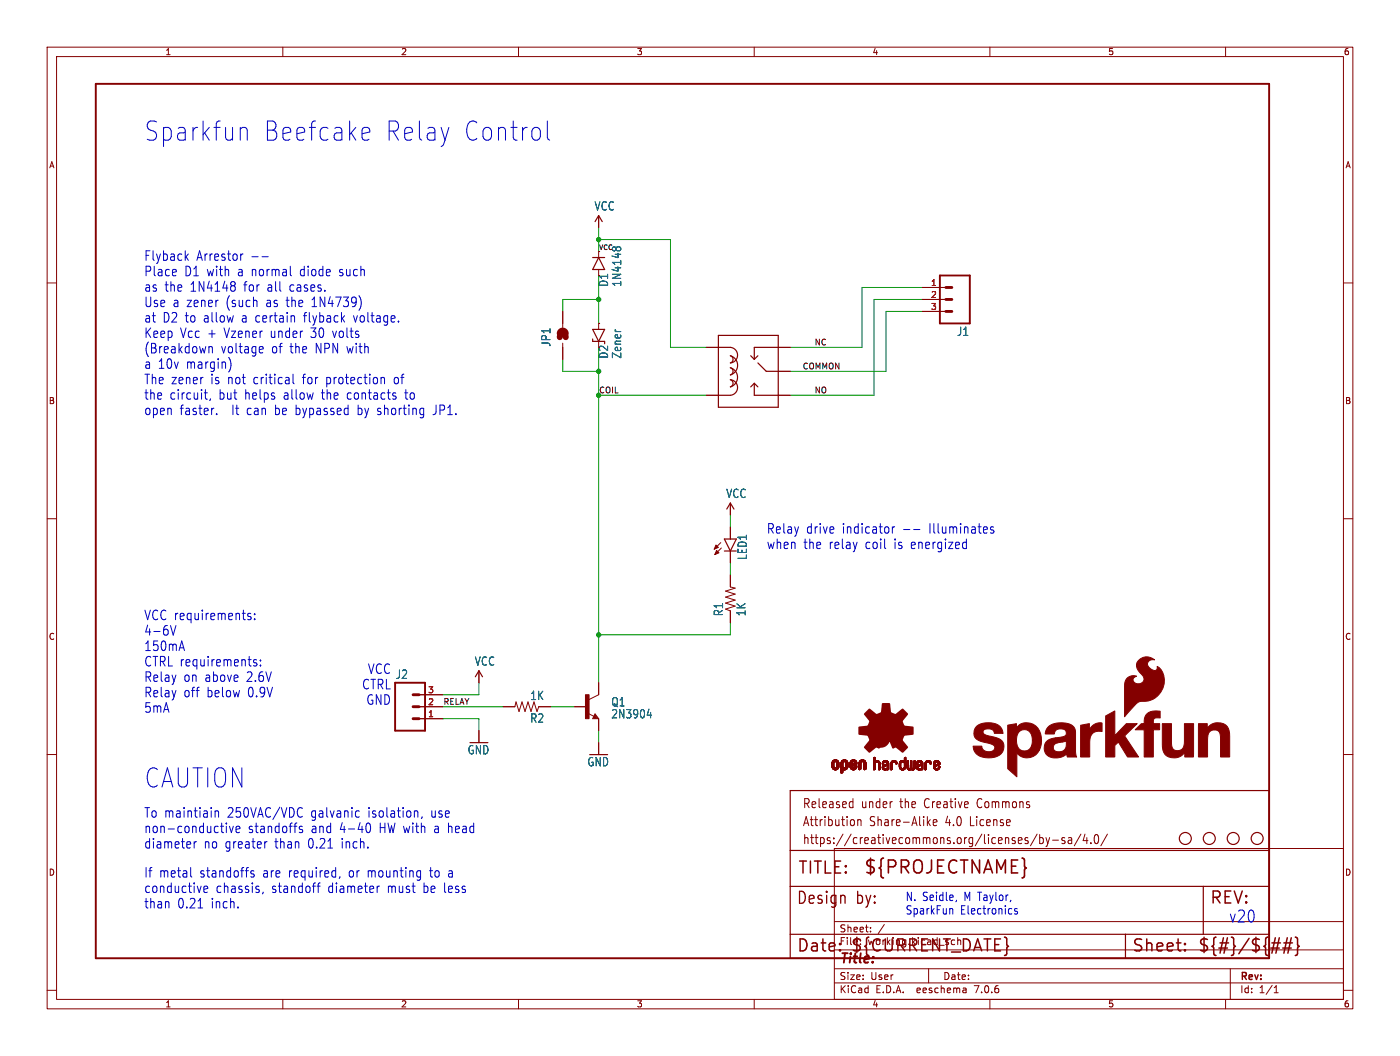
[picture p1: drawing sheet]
<svg xmlns="http://www.w3.org/2000/svg" width="297mm" height="224mm" viewBox="0 0 297 224" stroke-linecap="round" stroke-linejoin="round" font-family="sans-serif">
<defs><g id="words">
<g font-size="5.7" fill="#0000c2">
<text x="30.5" y="30.2">Sparkfun</text>
<text x="55.6" y="30.2">Beefcake</text>
<text x="81.2" y="30.2">Relay</text>
<text x="97.6" y="30.2">Control</text>
<text x="30.5" y="167.4">CAUTION~{}</text>
</g>
<text font-size="3.8" fill="#840000" x="183.1" y="185.7">${PROJECTNAME}</text>
<g font-size="3.5" fill="#840000">
<text x="169.2" y="185.7">TITLE:</text>
<text x="168.9" y="192.1">Design</text>
<text x="181.6" y="192.1">by:</text>
<text x="256.5" y="192.1">REV:</text>
<text x="168.9" y="202.2">Date:</text>
<text x="180.3" y="202.2">${CURRENT_DATE}</text>
<text x="240" y="202.2">Sheet:</text>
<text x="254" y="202.2">${#}/${##}</text>
</g>
<text font-size="3.5" fill="#0000c2" x="260.6" y="195.8">v20</text>
<g font-size="2.8" fill="#0000c2">
<text x="30.5" y="55.6">Flyback</text>
<text x="30.5" y="58.9">Place</text>
<text x="39.1" y="58.9">D1 with</text>
<text x="41.6" y="55.6">Arrestor</text>
<text x="50.5" y="58.9">a normal</text>
<text x="63.9" y="58.9">diode</text>
<text x="72.3" y="58.9">such</text>
<text x="30.5" y="62.1">as the</text>
<text x="30.5" y="65.4">Use a zener</text>
<text x="40.3" y="62.1">1N4148</text>
<text x="48" y="65.4">(such</text>
<text x="51.8" y="62.1">for</text>
<text x="56.6" y="65.4">as the</text>
<text x="56.8" y="62.1">all</text>
<text x="61.6" y="62.1">cases.</text>
<text x="66.4" y="65.4">1N4739)</text>
<text x="30.5" y="68.7">at D2 to allow</text>
<text x="30.5" y="71.9">Keep</text>
<text x="38.2" y="71.9">Vcc +</text>
<text x="47.6" y="71.9">Vzener</text>
<text x="51.4" y="68.7">a certain</text>
<text x="57.5" y="71.9">under</text>
<text x="64.8" y="68.7">flyback</text>
<text x="66.2" y="71.9">30</text>
<text x="70.9" y="71.9">volts</text>
<text x="75.4" y="68.7">voltage.</text>
<text x="30.5" y="75.2">(Breakdown</text>
<text x="46.8" y="75.2">voltage</text>
<text x="57.6" y="75.2">of the</text>
<text x="67" y="75.2">NPN with</text>
<text x="30.5" y="78.5">a 10v</text>
<text x="30.5" y="81.8">The zener</text>
<text x="39.5" y="78.5">margin)</text>
<text x="44.7" y="81.8">is not</text>
<text x="53.9" y="81.8">critical</text>
<text x="64.4" y="81.8">for</text>
<text x="69.5" y="81.8">protection</text>
<text x="84" y="81.8">of</text>
<text x="30.5" y="85">the</text>
<text x="30.5" y="88.3">open</text>
<text x="35.9" y="85">circuit,</text>
<text x="38.1" y="88.3">faster.</text>
<text x="46.4" y="85">but</text>
<text x="49.2" y="88.3">It can</text>
<text x="52" y="85">helps</text>
<text x="58.5" y="88.3">be bypassed</text>
<text x="60.3" y="85">allow</text>
<text x="68.5" y="85">the</text>
<text x="73.9" y="85">contacts</text>
<text x="76.3" y="88.3">by shorting</text>
<text x="86.4" y="85">to</text>
<text x="92.5" y="88.3">JP1.</text>
<text x="162.6" y="113.3">Relay</text>
<text x="171" y="113.3">drive</text>
<text x="178.7" y="113.3">indicator</text>
<text x="197.2" y="113.3">Illuminates</text>
<text x="162.6" y="116.6">when</text>
<text x="170.4" y="116.6">the</text>
<text x="175.9" y="116.6">relay</text>
<text x="183.6" y="116.6">coil</text>
<text x="189.8" y="116.6">is energized</text>
<text x="30.5" y="131.8">VCC requirements:</text>
<text x="30.5" y="135.1">4-6V</text>
<text x="30.5" y="138.3">150mA</text>
<text x="30.5" y="141.6">CTRL requirements:</text>
<text x="78" y="143.1">VCC</text>
<text x="30.5" y="144.9">Relay</text>
<text x="30.5" y="148.1">Relay</text>
<text x="38.9" y="144.9">on above</text>
<text x="38.9" y="148.1">off</text>
<text x="43.9" y="148.1">below</text>
<text x="52.4" y="144.9">2.6V</text>
<text x="52.6" y="148.1">0.9V</text>
<text x="76.8" y="146.3">CTRL</text>
<text x="77.7" y="149.6">GND</text>
<text x="30.5" y="151.4">5mA</text>
<text x="30.5" y="173.5">To maintiain</text>
<text x="48.2" y="173.5">250VAC/VDC</text>
<text x="66" y="173.5">galvanic</text>
<text x="78.2" y="173.5">isolation,</text>
<text x="91.7" y="173.5">use</text>
<text x="30.5" y="176.8">non-conductive</text>
<text x="52.6" y="176.8">standoffs</text>
<text x="66" y="176.8">and</text>
<text x="72.1" y="176.8">4-40</text>
<text x="80.6" y="176.8">HW with</text>
<text x="92.4" y="176.8">a head</text>
<text x="30.5" y="180.1">diameter</text>
<text x="43.2" y="180.1">no greater</text>
<text x="58.4" y="180.1">than</text>
<text x="65.5" y="180.1">0.21</text>
<text x="72.7" y="180.1">inch.</text>
<text x="30.5" y="186.2">If metal</text>
<text x="30.5" y="189.5">conductive</text>
<text x="42.4" y="186.2">standoffs</text>
<text x="45.7" y="189.5">chassis,</text>
<text x="55.8" y="186.2">are</text>
<text x="57.6" y="189.5">standoff</text>
<text x="61.4" y="186.2">required,</text>
<text x="69.6" y="189.5">diameter</text>
<text x="74.2" y="186.2">or mounting</text>
<text x="82.3" y="189.5">must</text>
<text x="90" y="189.5">be less</text>
<text x="91.6" y="186.2">to a</text>
<text x="30.5" y="192.8">than</text>
<text x="37.6" y="192.8">0.21</text>
<text x="44.8" y="192.8">inch.</text>
</g>
<text font-size="2.8" fill="#840000" x="178" y="204.8">Title:</text>
<g font-size="2.7" fill="#840000">
<text x="170.2" y="171.7">Released</text>
<text x="182.7" y="171.7">under</text>
<text x="191.1" y="171.7">the</text>
<text x="196.5" y="171.7">Creative</text>
<text x="208" y="171.7">Commons</text>
<text x="170.2" y="175.5">Attribution</text>
<text x="170.2" y="179.3">https://creativecommons.org/licenses/by-sa/4.0/</text>
<text x="184.5" y="175.5">Share-Alike</text>
<text x="200.8" y="175.5">4.0</text>
<text x="206.2" y="175.5">License</text>
</g>
<g font-size="2.5" fill="#006464">
<text x="126" y="44.8">VCC</text>
<text x="132" y="60.9" transform="rotate(-90 132 60.9)">1N4148</text>
<text x="202.9" y="71.4">J1</text>
<text x="117" y="73.6" transform="rotate(-90 117 73.6)">JP1</text>
<text x="132" y="76.1" transform="rotate(-90 132 76.1)">Zener</text>
<text x="154" y="105.8">VCC</text>
<text x="158.6" y="118.8" transform="rotate(-90 158.6 118.8)">LED1</text>
<text x="153.6" y="130.8" transform="rotate(-90 153.6 130.8)">R1</text>
<text x="158.4" y="130.8" transform="rotate(-90 158.4 130.8)">1K</text>
<text x="100.6" y="141.4">VCC</text>
<text x="83.9" y="144.2">J2</text>
<text x="112.4" y="148.6">1K</text>
<text x="112.4" y="153.4">R2</text>
<text x="129.6" y="150">Q1</text>
<text x="129.6" y="152.5">2N3904</text>
<text x="99.1" y="160.2">GND</text>
<text x="124.5" y="162.7">GND</text>
</g>
<g font-size="2.5" fill="#840000">
<text x="129.2" y="60.9" transform="rotate(-90 129.2 60.9)">D1</text>
<text x="129.2" y="76.1" transform="rotate(-90 129.2 76.1)">D2</text>
</g>
<g font-size="2.5" fill="#0000c2">
<text x="192" y="191.2">N. Seidle,</text>
<text x="204.6" y="191.2">M Taylor,</text>
<text x="192" y="194.1">SparkFun</text>
<text x="203.7" y="194.1">Electronics</text>
</g>
<g font-size="2.1" fill="#840000">
<text x="178" y="197.9">Sheet:</text>
<text x="178" y="200.6">File:</text>
<text x="184.1" y="200.6">working.kicad_sch</text>
<text x="178" y="208">Size:</text>
<text x="184.7" y="208">User</text>
<text x="200" y="208">Date:</text>
<text x="263" y="208.2">Rev:</text>
<text x="178" y="210.8">KiCad</text>
<text x="185.7" y="210.8">E.D.A.</text>
<text x="194.6" y="210.8">eeschema</text>
<text x="207" y="210.8">7.0.6</text>
<text x="263" y="210.8">Id:</text>
<text x="267.1" y="210.8">1/1</text>
</g>
<g font-size="1.8" fill="#840000">
<text x="35" y="11.9">1</text>
<text x="85" y="11.9">2</text>
<text x="135" y="11.9">3</text>
<text x="185" y="11.9">4</text>
<text x="235" y="11.9">5</text>
<text x="285" y="11.9">6</text>
<text x="10.3" y="35.9">A</text>
<text x="285.3" y="35.9">A</text>
<text x="10.3" y="85.9">B</text>
<text x="285.3" y="85.9">B</text>
<text x="10.3" y="135.9">C</text>
<text x="285.3" y="135.9">C</text>
<text x="10.3" y="185.9">D</text>
<text x="285.3" y="185.9">D</text>
<text x="35" y="213.8">1</text>
<text x="85" y="213.8">2</text>
<text x="135" y="213.8">3</text>
<text x="185" y="213.8">4</text>
<text x="235" y="213.8">5</text>
<text x="285" y="213.8">6</text>
</g>
<g font-size="1.8" fill="#a90000">
<text x="197.4" y="60.7">1</text>
<text x="197.4" y="63.2">2</text>
<text x="197.4" y="65.8">3</text>
<text x="90.7" y="149.6">2</text>
<text x="90.7" y="147.1">3</text>
<text x="90.7" y="152.1">1</text>
</g>
<g font-size="1.7" fill="#0f0f0f">
<text x="172.7" y="73.3">NC</text>
<text x="127" y="83.5">COIL</text>
<text x="170.2" y="78.4">COMMON</text>
<text x="172.7" y="83.5">NO</text>
<text x="94" y="149.5">RELAY</text>
</g>
<text font-size="1.4" fill="#840000" x="127" y="53.1">VCC</text>
</g></defs>
<g fill="none" stroke="#840000" stroke-width=".21">
<path d="M10 10h277v203.9h-277zM12 12h273v199.9h-273zM60 10v2M110 10v2M160 10v2M210 10v2M260 10v2M10 60h2M127 45.7v2.6M127 53.3v1.3M127 57.2v1.2M285 60h2"/>
<path d="M119.4 66v3.5M119.4 72.8v3.4M127 68.6h.1M127 68.6v1.3M127 72.4v1.3M149.9 73.7h2.5M165.1 73.7h2.5M165.1 78.7h2.5M195.6 61h5.1M195.6 63.5h5.1M195.6 66h5.1M149.9 83.8h2.5"/>
<path d="M165.1 83.8h2.5M10 110h2M152.9 115.1l-1.4 1.4M153 116.2l-1.4 1.4M154.9 106.7v2.5M154.9 111.8v2.5M154.9 116.8v2.6M285 110h2M154.9 121.9v2.6l1.1 .2-2.1 .6 2.1 .7-2.1 .6 2.1 .7-2.1 .6 2.1 .6-2.1 .7 1 .3v2.6M10 160h2M88.9 149.9h5.1M88.9 152.4h5.1"/>
<path d="M88.9 147.3h5.1M101.6 142.2v2.6M101.6 154.9v2.6M106.7 149.9h2.5l.3-1.1 .6 2.1 .6-2.1 .7 2.1 .6-2.1 .6 2.1 .7-2.1 .6 2.1 .4-1h2.5M121.9 149.9h2.6M124.8 151.3l1.2 .6M126.2 151.4l.8 1h-1.3zM127 144.8v2.5l-2 1M127 152.4v2.5M127 157.5v2.5M285 160h2M177 179.9h108v32h-108z"/>
<path d="M180.5 170l.4 .1M180.9 169.3v2M180.9 171.2l-.4 .1M181.2 174v.9M182 173.8v1.3M182 174l.2-.2 .4 .1 .1 1.2M196.9 174.4l.5 .7M197.4 173.8l-.7 .7M198 174.4l.8-.1-.1-.4-.5-.1-.2 .3 .1 .9h.6M220 176.9l-1.4 2.5M220.6 177v1.9M220.6 177.7l.4-.1 .3 .4-.1 .8h-.6"/>
<path d="M221.9 177.6l.4 1.3M222.3 178.9l-.4 .6M222.7 177.6l-.4 1.3M223.3 178.2h1.2M225.9 177.7l-.4-.1-.2 .3v.3l.6 .1v.5h-.6M226.7 177.7h.6l.1 1.2M227.4 178.1l-.6 .1a.4 .4 0 0 0-.2 .3 .4 .4 0 0 0 .2 .4l.6-.1M229.3 176.9l-1.4 2.5M230.2 176.9l-.4 1.4h1M230.6 177.6v1.3M231.4 178.7v.2M232.4 177.1l.3-.1a1.34 1.34 0 0 1 0 1.9h-.2a1.44 1.44 0 0 1-.1-1.8z"/>
<path d="M234.9 176.9l-1.4 2.5M177 195.4h108M184.7 197.5v.1M184.7 196.7v.1M187.6 196l-1.3 2M10 210h2M60 211.9v2M110 211.9v2M160 211.9v2M177 208.4h108M177 205.4h108M177 201.4h108"/>
<path d="M197 205.4v3M204.9 209.6l.1 .9M205 210.4l-.2 .1M205 209.9h-.2M210 211.9v2M260 211.9v2M261 205.4v6.5M270.3 210.5h.9M270.3 209.4l.4-.4v1.5M285 210h2"/>
</g>
<g fill="none" stroke="#840000" stroke-width=".25">
<path d="M125.7 54.6h2.6M126.2 47l.8-1.3 .8 1.3M127 54.6l1.3 2.6h-2.6zM125.7 69.9h2.6l-1.3 2.5zM125.7 71.9v.5h2.6v.5M152.4 73.7h2.5a1.66 1.66 0 0 1 1.6 1.6 1.66 1.66 0 0 1-1.6 1.7 .79 .79 0 0 0 .6-.8 .79 .79 0 0 0-.6-.8 2.11 2.11 0 0 1 1.6 2.1 2.11 2.11 0 0 1-1.6 2 .79 .79 0 0 0 .6-.8 .79 .79 0 0 0-.6-.7 2.12 2.12 0 0 1 1.6 2 2.12 2.12 0 0 1-1.6 2 .79 .79 0 0 0 .6-.7 .79 .79 0 0 0-.6-.8 1.66 1.66 0 0 1 1.6 1.7 1.66 1.66 0 0 1-1.6 1.6h-2.5M152.4 71.1h12.7v15.3h-12.7zM159.3 75.4l.7 .8M160.8 77l1.8 1.7h2.5M160.8 75.4l-.8 .8M165.1 73.7h-5.1v2.5M160 81.3v2.5h5.1"/>
<path d="M160 81.3l-.7 .7M160 81.3l.8 .7M153.7 116.8h2.5M153.7 114.3h2.5l-1.3 2.5zM154.2 108l.7-1.3 .8 1.3M100.8 143.5l.8-1.3 .8 1.3M126.2 151.9l.2 .2h-.4l.2-.5 .5 .7h-.7M167.6 167.6h101.6v35.6h-101.6zM167.6 198.1h101.6M167.6 180.3h101.6M167.6 188h101.6M238.8 198.1v5.1"/>
<path d="M255.3 188v10.1"/>
<circle cx="251.5" cy="177.8" r="1.27"/>
<circle cx="256.5" cy="177.8" r="1.27"/>
<circle cx="261.6" cy="177.8" r="1.27"/>
<circle cx="266.7" cy="177.8" r="1.27"/>
</g>
<path d="M20.3 17.8h248.9v185.4h-248.9zM199.4 58.4h6.3v10.2h-6.3zM83.8 144.8h6.4v10.1h-6.4z" fill="none" stroke="#840000" stroke-width=".41"/>
<path d="M200.7 61h1.2M200.7 63.5h1.2M200.7 66h1.2M87.6 152.4h1.3M87.6 149.9h1.3M87.6 147.3h1.3" fill="none" stroke="#840000" stroke-width=".61"/>
<g fill="#840000" stroke="#840000" stroke-width=".21">
<path d="M219 157l2 .1-.5 1.9-1.7-.8z"/>
<path d="M234.6 151.8l1.9-1v5.2l2.4-2.5h2.3l-2.6 2.5 2.9 4.5h-2.3l-1.9-3.1-.8 .7v2.4h-1.9z"/>
<path d="M223.9 156.5l1.3-.2 .2 1-1.1 .3z"/>
<path d="M229.3 153.8l1.8-.3v1.3a2.34 2.34 0 0 1 2.7-1.5v1.8a2.13 2.13 0 0 0-2.6 2.6v2.8h-2z"/>
<path d="M246.6 153.5h1.9v2a7.9 7.9 0 0 0 .3 3.3 1.43 1.43 0 0 0 1.6 .3 1.43 1.43 0 0 0 .8-1.5l.1-4.1h1.9v7h-1.2a.52 .52 0 0 1-.6-.1 .52 .52 0 0 1-.1-.6v-.3a2.68 2.68 0 0 1-4.5 0l-.2-1.1z"/>
<path d="M254.3 153.5h1.1a.52 .52 0 0 1 .7 0 .52 .52 0 0 1 0 .7v.2a2.68 2.68 0 0 1 4.5 .1l.3 1v5h-2v-2a7.9 7.9 0 0 0-.2-3.3 1.42 1.42 0 0 0-1.7-.3 1.42 1.42 0 0 0-.8 1.4v4.2h-2z"/>
<path d="M213.8 153.8l1.8-.3v.8a2.88 2.88 0 0 1 3-1 2.88 2.88 0 0 1 2.2 2.3l.2 1.5-2-.1a1.87 1.87 0 0 0-2.1-2.2 2.39 2.39 0 0 0-1.2 3 1.6 1.6 0 0 0 1.4 1.4 1.6 1.6 0 0 0 1.7-1l1.7 .8a2.81 2.81 0 0 1-4.8 .6v5.1l-1.9-1.7z"/>
<path d="M207.2 154a4.4 4.4 0 0 1 4.9 0l.6 .9 .1 .6h-1.8a1.39 1.39 0 0 0-2.4-.5 .88 .88 0 0 0 1 1 6.3 6.3 0 0 1 3 1.1 2.23 2.23 0 0 1-1.7 3.5 4 4 0 0 1-4.2-1.2l-.3-1.2h1.9a1.51 1.51 0 0 0 1.2 1.2 1.51 1.51 0 0 0 1.5-.7v-.4a4 4 0 0 0-2.6-1 1.9 1.9 0 0 1-1.7-1.2 1.9 1.9 0 0 1 .5-2.1z"/>
<path d="M243.3 151.4a4.3 4.3 0 0 1 2.8-.6l-.1 1.4a.95 .95 0 0 0-1.3 .9v.2a.62 .62 0 0 0 .8 .2h.5v1.3h-1.3v5.7h-2v-5.7h-1.9l.8-.9a.99 .99 0 0 1 1.1-.4v-.3a2.67 2.67 0 0 1 .6-1.8z"/>
<path d="M241.5 140.1a2.45 2.45 0 0 1 3.4-.2 1.05 1.05 0 0 0-1.4 .6 1.05 1.05 0 0 0 .7 1.4 .71 .71 0 0 0 .8 .3 .71 .71 0 0 0 .5-.8v-.1a4 4 0 0 1 .4 5.9 4.4 4.4 0 0 1-3.9 1.5 5.5 5.5 0 0 0-2.5 2.2l-.9 1.1v-6.4a1.94 1.94 0 0 1 2.5-2.2 .82 .82 0 0 0-.7 .9 .82 .82 0 0 0 .9 .7 1.1 1.1 0 0 0 1.3-.6 1.1 1.1 0 0 0-.4-1.4 2.08 2.08 0 0 1-.7-2.9z"/>
<path d="M222.4 154.1a4.8 4.8 0 0 1 5.3 0 5.3 5.3 0 0 1 .5 3v2.3l.2 1.1h-1.3a.56 .56 0 0 1-.6-.1 .56 .56 0 0 1-.2-.5 3.3 3.3 0 0 1-4.4 0 2.19 2.19 0 0 1-.1-2.4 2.19 2.19 0 0 1 2.1-1l.4 1.1a.96 .96 0 0 0-.8 1.1 .96 .96 0 0 0 1.2 .7 1.68 1.68 0 0 0 1.5-2v-.3l-.8 .2-.2-1a.91 .91 0 0 0 1-1 .91 .91 0 0 0-1.2-.7 1.09 1.09 0 0 0-1.3 1h-2l.3-.8z"/>
<path d="M124.2 147.3h.8v5.1h-.8z"/>
<path d="M151.9 115.6l.5 .5-.9 .4z"/>
<path d="M152 116.7l.5 .5-.9 .4z"/>
<path d="M176.5 162.6h.4z"/>
<path d="M176.5 162.5l.4 .1z"/>
<path d="M176.5 162.5h.4z"/>
<path d="M176.5 162.4l.4 .1z"/>
<path d="M176.5 162.4h.4z"/>
<path d="M176.5 162.3l.4 .1z"/>
<path d="M176.5 162.3h.4z"/>
<path d="M176.5 162.2l.4 .1z"/>
<path d="M176.5 162.2h.4z"/>
<path d="M176.5 162.1l.4 .1z"/>
<path d="M176.5 162.1h.4z"/>
<path d="M176.5 162l.4 .1z"/>
<path d="M176.5 162h.4z"/>
<path d="M176.5 161.9l.4 .1z"/>
<path d="M176.5 161.9h.4z"/>
<path d="M176.5 161.8l.4 .1z"/>
<path d="M176.5 161.8h.4z"/>
<path d="M176.5 161.7l.4 .1z"/>
<path d="M176.5 161.7h.4z"/>
<path d="M176.5 162.7h.5z"/>
<path d="M176.5 162.7h.4z"/>
<path d="M176.5 162.6l.4 .1z"/>
<path d="M176.5 161.6l.5 .1z"/>
<path d="M176.5 162.8h.5z"/>
<path d="M176.5 162.7l.5 .1z"/>
<path d="M176.5 161.6h.5z"/>
<path d="M176.5 162.8h.6z"/>
<path d="M176.5 161.6h.6z"/>
<path d="M176.6 162.8h.5z"/>
<path d="M176.6 161.5l.5 .1z"/>
<path d="M176.6 162.8l.5 .1z"/>
<path d="M176.6 161.5h.5z"/>
<path d="M176.6 161.5h.6z"/>
<path d="M176.6 162.9h1.3z"/>
<path d="M176.6 162.9h.6z"/>
<path d="M176.6 161.5h1.3z"/>
<path d="M176.6 161.4l1.3 .1z"/>
<path d="M176.6 162.9l1.2 .1z"/>
<path d="M176.6 162.9h1.2z"/>
<path d="M176.6 161.4h1.2z"/>
<path d="M176.6 163h1.2z"/>
<path d="M176.7 163h1.1z"/>
<path d="M176.7 161.4h1.1z"/>
<path d="M176.7 161.3l1.1 .1z"/>
<path d="M176.7 163l1 .1z"/>
<path d="M176.7 161.3h1.1z"/>
<path d="M176.7 161.3h1z"/>
<path d="M176.7 163.1h1z"/>
<path d="M176.8 163.1h.9z"/>
<path d="M176.8 161.3h.9z"/>
<path d="M176.8 161.2l.8 .1z"/>
<path d="M176.8 163.1h.8z"/>
<path d="M176.8 161.2h.8z"/>
<path d="M176.8 163.1l.8 .1z"/>
<path d="M176.9 163.2h.7z"/>
<path d="M176.9 161.2h.7z"/>
<path d="M176.9 163.2h.6z"/>
<path d="M176.9 161.2h.6z"/>
<path d="M177 163.2h.5z"/>
<path d="M177 161.2h.5z"/>
<path d="M177 163.2h.4z"/>
<path d="M177 161.1l.4 .1z"/>
<path d="M177.1 163.2h.3z"/>
<path d="M177.1 161.1h.3z"/>
<path d="M177.1 163.2l.3 .1z"/>
<path d="M177.1 163.3h.2z"/>
<path d="M177.1 161.1h.2z"/>
<path d="M177.3 161.5h.6z"/>
<path d="M177.3 162.9h.6z"/>
<path d="M177.3 162.8l.6 .1z"/>
<path d="M177.4 162.8h.5z"/>
<path d="M177.4 161.5l.5 .1z"/>
<path d="M177.4 161.6h.5z"/>
<path d="M177.5 162.8h.4z"/>
<path d="M177.5 161.6h.4z"/>
<path d="M177.5 162.7l.4 .1z"/>
<path d="M177.5 162.7h.4z"/>
<path d="M177.5 161.6l.4 .1z"/>
<path d="M177.5 161.7h.4z"/>
<path d="M177.6 162.6l.4 .1z"/>
<path d="M177.6 162.6h.4z"/>
<path d="M177.6 161.8h.4z"/>
<path d="M177.6 161.7l.4 .1z"/>
<path d="M177.6 161.7h.4z"/>
<path d="M177.6 162.5l.4 .1z"/>
<path d="M177.6 162.5h.4z"/>
<path d="M177.6 162.4l.4 .1z"/>
<path d="M177.6 162.4h.4z"/>
<path d="M177.6 162.3l.4 .1z"/>
<path d="M177.6 162.3h.4z"/>
<path d="M177.6 162.2l.4 .1z"/>
<path d="M177.6 162.2h.4z"/>
<path d="M177.6 162.1l.4 .1z"/>
<path d="M177.6 162.1h.4z"/>
<path d="M177.6 162l.4 .1z"/>
<path d="M177.6 162h.4z"/>
<path d="M177.6 161.9l.4 .1z"/>
<path d="M177.6 161.9h.4z"/>
<path d="M177.6 161.8l.4 .1z"/>
<path d="M178.4 163.9h.2z"/>
<path d="M178.4 163.9h.3z"/>
<path d="M178.4 163.8l.3 .1z"/>
<path d="M178.4 163.8h.4z"/>
<path d="M178.4 163.7l.4 .1z"/>
<path d="M178.4 163.7h.4z"/>
<path d="M178.4 163.6l.4 .1z"/>
<path d="M178.4 163.6h.4z"/>
<path d="M178.4 163.5l.4 .1z"/>
<path d="M178.4 163.5h.4z"/>
<path d="M178.4 163.4l.4 .1z"/>
<path d="M178.4 163.4h.4z"/>
<path d="M178.4 163.3l.4 .1z"/>
<path d="M178.4 163.3h.4z"/>
<path d="M178.4 163.2l.4 .1z"/>
<path d="M178.4 163.2h.4z"/>
<path d="M178.4 163.2h1.1z"/>
<path d="M178.4 163.1l1.1 .1z"/>
<path d="M178.4 163.1h1.1z"/>
<path d="M178.4 163.1h1.2z"/>
<path d="M178.4 163l1.2 .1z"/>
<path d="M178.4 163h1.3z"/>
<path d="M178.4 162.9l1.3 .1z"/>
<path d="M178.4 162.9h1.3z"/>
<path d="M178.4 162.9h1.4z"/>
<path d="M178.4 162.9h.7z"/>
<path d="M178.4 162.8l.6 .1z"/>
<path d="M178.4 162.8h.6z"/>
<path d="M178.4 162.8h.5z"/>
<path d="M178.4 162.7l.5 .1z"/>
<path d="M178.4 162.7h.5z"/>
<path d="M178.4 162.7h.4z"/>
<path d="M178.4 162.6l.4 .1z"/>
<path d="M178.4 162.6h.4z"/>
<path d="M178.4 162.5l.4 .1z"/>
<path d="M178.4 162.5h.4z"/>
<path d="M178.4 162.4l.4 .1z"/>
<path d="M178.4 162.4h.4z"/>
<path d="M178.4 162.3l.4 .1z"/>
<path d="M178.4 162.3h.4z"/>
<path d="M178.4 162.2l.4 .1z"/>
<path d="M178.4 162.2h.4z"/>
<path d="M178.4 162.1l.4 .1z"/>
<path d="M178.4 162.1h.4z"/>
<path d="M178.4 162l.4 .1z"/>
<path d="M178.4 162h.4z"/>
<path d="M178.4 161.9l.4 .1z"/>
<path d="M178.4 161.9h.4z"/>
<path d="M178.4 161.8l.4 .1z"/>
<path d="M178.4 161.8h.4z"/>
<path d="M178.4 161.7l.4 .1z"/>
<path d="M178.4 161.7h.4z"/>
<path d="M178.4 161.7h.5z"/>
<path d="M178.4 161.6l.5 .1z"/>
<path d="M178.5 161.6h.4z"/>
<path d="M178.5 161.6h.5z"/>
<path d="M178.5 161.5l.5 .1z"/>
<path d="M178.5 161.5h.5z"/>
<path d="M178.5 161.5h.6z"/>
<path d="M178.5 161.5h1.3z"/>
<path d="M178.5 161.4l1.2 .1z"/>
<path d="M178.5 161.4h1.2z"/>
<path d="M178.6 161.4h1.1z"/>
<path d="M178.6 161.3l1.1 .1z"/>
<path d="M178.6 161.3h1.1z"/>
<path d="M178.6 161.3h1z"/>
<path d="M178.7 161.3h.9z"/>
<path d="M178.7 161.2l.8 .1z"/>
<path d="M178.7 161.2h.8z"/>
<path d="M178.8 161.2h.7z"/>
<path d="M178.9 163.2h.5z"/>
<path d="M178.9 161.2h.5z"/>
<path d="M179 161.1l.3 .1z"/>
<path d="M179 163.2h.3z"/>
<path d="M179 161.1h.3z"/>
<path d="M179 163.2l.3 .1z"/>
<path d="M179 161.1h.2z"/>
<path d="M179.1 163.3h.1z"/>
<path d="M179.2 161.5h.6z"/>
<path d="M179.2 162.9h.6z"/>
<path d="M179.3 162.8l.5 .1z"/>
<path d="M179.3 161.5h.5z"/>
<path d="M179.3 162.8h.5z"/>
<path d="M179.3 161.5l.5 .1z"/>
<path d="M179.3 161.6h.5z"/>
<path d="M179.4 162.8h.4z"/>
<path d="M179.4 161.6h.4z"/>
<path d="M179.4 162.7l.4 .1z"/>
<path d="M179.4 162.7h.4z"/>
<path d="M179.4 161.6l.4 .1z"/>
<path d="M179.4 162.7h.5z"/>
<path d="M179.4 161.7h.5z"/>
<path d="M179.4 161.7h.4z"/>
<path d="M179.5 162.7h.4z"/>
<path d="M179.5 161.7h.4z"/>
<path d="M179.5 162.6l.4 .1z"/>
<path d="M179.5 162.6h.4z"/>
<path d="M179.5 161.7l.4 .1z"/>
<path d="M179.5 161.8h.4z"/>
<path d="M179.5 162.5l.4 .1z"/>
<path d="M179.5 162.5h.4z"/>
<path d="M179.5 162.4l.4 .1z"/>
<path d="M179.5 162.4h.4z"/>
<path d="M179.5 162.3l.4 .1z"/>
<path d="M179.5 162.3h.4z"/>
<path d="M179.5 162.2l.4 .1z"/>
<path d="M179.5 162.2h.4z"/>
<path d="M179.5 162.1l.4 .1z"/>
<path d="M179.5 162.1h.4z"/>
<path d="M179.5 162l.4 .1z"/>
<path d="M179.5 162h.4z"/>
<path d="M179.5 161.9l.4 .1z"/>
<path d="M179.5 161.9h.4z"/>
<path d="M179.5 161.8l.4 .1z"/>
<path d="M180.3 162.7h.5z"/>
<path d="M180.3 162.7h.4z"/>
<path d="M180.3 162.6l.4 .1z"/>
<path d="M180.3 162.6h.4z"/>
<path d="M180.3 162.5l.4 .1z"/>
<path d="M180.3 162.5h.5z"/>
<path d="M180.3 162.5h.6z"/>
<path d="M180.3 162.4l.6 .1z"/>
<path d="M180.3 162.4h.7z"/>
<path d="M180.3 162.4h.8z"/>
<path d="M180.3 162.3l.9 .1z"/>
<path d="M180.3 162.3h.9z"/>
<path d="M180.3 162.3h1z"/>
<path d="M180.3 162.2l1.1 .1z"/>
<path d="M180.3 162.2h1.1z"/>
<path d="M180.3 162.2h1.2z"/>
<path d="M180.3 162.2h1.3z"/>
<path d="M180.3 162.1l1.3 .1z"/>
<path d="M180.3 162.1h1.3z"/>
<path d="M180.3 162.1h1.4z"/>
<path d="M180.3 162.1h.4z"/>
<path d="M180.3 162l.4 .1z"/>
<path d="M180.3 162h.4z"/>
<path d="M180.3 161.9l.4 .1z"/>
<path d="M180.3 161.9h.4z"/>
<path d="M180.3 161.8l.4 .1z"/>
<path d="M180.3 161.8h.4z"/>
<path d="M180.3 161.7l.4 .1z"/>
<path d="M180.3 161.7h.4z"/>
<path d="M180.3 161.7h.5z"/>
<path d="M180.3 162.8h.5z"/>
<path d="M180.3 162.7l.5 .1z"/>
<path d="M180.3 161.6l.5 .1z"/>
<path d="M180.3 161.6h.5z"/>
<path d="M180.4 162.8h.5z"/>
<path d="M180.4 162.8h.4z"/>
<path d="M180.4 161.6h.4z"/>
<path d="M180.4 161.6h.5z"/>
<path d="M180.4 162.8l.5 .1z"/>
<path d="M180.4 161.5l.5 .1z"/>
<path d="M180.4 161.5h.5z"/>
<path d="M180.4 162.9h1.3z"/>
<path d="M180.4 162.9h.6z"/>
<path d="M180.4 161.5h.6z"/>
<path d="M180.4 161.5h1.3z"/>
<path d="M180.4 161.4l1.3 .1z"/>
<path d="M180.4 161.4h1.3z"/>
<path d="M180.5 162.9l1.1 .1z"/>
<path d="M180.5 161.4h1.2z"/>
<path d="M180.5 163h1.1z"/>
<path d="M180.5 161.4h1.1z"/>
<path d="M180.5 161.3l1.1 .1z"/>
<path d="M180.5 163l1.1 .1z"/>
<path d="M180.5 161.3h1.1z"/>
<path d="M180.6 163.1h.9z"/>
<path d="M180.6 161.3h1z"/>
<path d="M180.6 161.3h.9z"/>
<path d="M180.7 161.2l.8 .1z"/>
<path d="M180.7 163.1l.7 .1z"/>
<path d="M180.7 161.2h.8z"/>
<path d="M180.7 163.2h.7z"/>
<path d="M180.7 161.2h.7z"/>
<path d="M180.8 163.2h.6z"/>
<path d="M180.8 161.2h.5z"/>
<path d="M180.8 163.2h.5z"/>
<path d="M180.8 162.1h1z"/>
<path d="M180.8 162l1 .1z"/>
<path d="M180.9 163.2h.4z"/>
<path d="M180.9 162h.9z"/>
<path d="M180.9 161.1l.3 .1z"/>
<path d="M180.9 163.2h.3z"/>
<path d="M180.9 163.2l.3 .1z"/>
<path d="M180.9 161.1h.3z"/>
<path d="M180.9 163.3h.3z"/>
<path d="M181 162h.8z"/>
<path d="M181 161.1h.1z"/>
<path d="M181.1 161.9l.7 .1z"/>
<path d="M181.1 161.9h.7z"/>
<path d="M181.1 161.5h.6z"/>
<path d="M181.1 162.9h.6z"/>
<path d="M181.2 161.5h.5z"/>
<path d="M181.2 162.8l.5 .1z"/>
<path d="M181.2 161.9h.6z"/>
<path d="M181.2 162.8h.5z"/>
<path d="M181.2 161.5l.5 .1z"/>
<path d="M181.2 161.6h.5z"/>
<path d="M181.3 161.6h.5z"/>
<path d="M181.3 162.8h.4z"/>
<path d="M181.3 161.9h.5z"/>
<path d="M181.3 162.8h.5z"/>
<path d="M181.3 161.6l.5 .1z"/>
<path d="M181.3 162.7l.5 .1z"/>
<path d="M181.3 161.7h.5z"/>
<path d="M181.3 162.7h.5z"/>
<path d="M181.3 161.8l.5 .1z"/>
<path d="M181.3 161.8h.5z"/>
<path d="M181.4 162.7h.4z"/>
<path d="M181.4 161.8h.4z"/>
<path d="M181.4 161.7l.4 .1z"/>
<path d="M181.4 162.6l.4 .1z"/>
<path d="M181.4 162.6h.4z"/>
<path d="M181.4 162.5l.4 .1z"/>
<path d="M181.4 162.5h.4z"/>
<path d="M181.5 162.5h.3z"/>
<path d="M181.5 162.4l.3 .1z"/>
<path d="M181.5 162.4h.3z"/>
<path d="M181.6 162.4h.2z"/>
<path d="M182.2 163.2h.3z"/>
<path d="M182.2 163.1l.3 .1z"/>
<path d="M182.2 163.1h.4z"/>
<path d="M182.2 163l.4 .1z"/>
<path d="M182.2 163h.4z"/>
<path d="M182.2 162.9l.4 .1z"/>
<path d="M182.2 162.9h.4z"/>
<path d="M182.2 162.8l.4 .1z"/>
<path d="M182.2 162.8h.4z"/>
<path d="M182.2 162.7l.4 .1z"/>
<path d="M182.2 162.7h.4z"/>
<path d="M182.2 162.6l.4 .1z"/>
<path d="M182.2 162.6h.4z"/>
<path d="M182.2 162.5l.4 .1z"/>
<path d="M182.2 162.5h.4z"/>
<path d="M182.2 162.4l.4 .1z"/>
<path d="M182.2 162.4h.4z"/>
<path d="M182.2 162.3l.4 .1z"/>
<path d="M182.2 162.3h.4z"/>
<path d="M182.2 162.2l.4 .1z"/>
<path d="M182.2 162.2h.4z"/>
<path d="M182.2 162.1l.4 .1z"/>
<path d="M182.2 162.1h.4z"/>
<path d="M182.2 162l.4 .1z"/>
<path d="M182.2 162h.4z"/>
<path d="M182.2 161.9l.4 .1z"/>
<path d="M182.2 161.9h.4z"/>
<path d="M182.2 161.8l.4 .1z"/>
<path d="M182.2 161.8h.4z"/>
<path d="M182.2 161.7l.4 .1z"/>
<path d="M182.3 163.2h.2z"/>
<path d="M182.3 161.7h.3z"/>
<path d="M182.3 161.7h.4z"/>
<path d="M182.3 163.2h.1z"/>
<path d="M182.3 161.6l.4 .1z"/>
<path d="M182.3 161.6h.4z"/>
<path d="M182.3 161.6h.5z"/>
<path d="M182.3 161.5l.5 .1z"/>
<path d="M182.3 161.5h.6z"/>
<path d="M182.3 161.5h1.3z"/>
<path d="M182.4 161.5h1.2z"/>
<path d="M182.4 161.4l1.2 .1z"/>
<path d="M182.4 161.4h1.2z"/>
<path d="M182.4 161.4h1.1z"/>
<path d="M182.4 161.3l1.1 .1z"/>
<path d="M182.4 161.3h1.1z"/>
<path d="M182.5 161.3h1z"/>
<path d="M182.5 161.3h.9z"/>
<path d="M182.6 161.2l.8 .1z"/>
<path d="M182.6 161.2h.8z"/>
<path d="M182.6 161.2h.7z"/>
<path d="M182.7 161.2h.5z"/>
<path d="M182.8 161.1l.4 .1z"/>
<path d="M182.8 161.1h.3z"/>
<path d="M182.9 161.1h.2z"/>
<path d="M183 161.5h.6z"/>
<path d="M183.1 161.5h.5z"/>
<path d="M183.1 161.5l.5 .1z"/>
<path d="M183.1 161.6h.5z"/>
<path d="M183.2 161.6h.4z"/>
<path d="M183.2 161.6h.5z"/>
<path d="M183.2 161.6l.5 .1z"/>
<path d="M183.2 161.7h.5z"/>
<path d="M183.3 161.7h.4z"/>
<path d="M183.3 161.7l.4 .1z"/>
<path d="M183.3 163.2h.3z"/>
<path d="M183.3 163.1l.3 .1z"/>
<path d="M183.3 163.1h.3z"/>
<path d="M183.3 163.1h.4z"/>
<path d="M183.3 163l.4 .1z"/>
<path d="M183.3 163h.4z"/>
<path d="M183.3 162.9l.4 .1z"/>
<path d="M183.3 162.9h.4z"/>
<path d="M183.3 162.8l.4 .1z"/>
<path d="M183.3 162.8h.4z"/>
<path d="M183.3 162.7l.4 .1z"/>
<path d="M183.3 162.7h.4z"/>
<path d="M183.3 162.6l.4 .1z"/>
<path d="M183.3 162.6h.4z"/>
<path d="M183.3 162.5l.4 .1z"/>
<path d="M183.3 162.5h.4z"/>
<path d="M183.3 162.4l.4 .1z"/>
<path d="M183.3 162.4h.4z"/>
<path d="M183.3 162.3l.4 .1z"/>
<path d="M183.3 162.3h.4z"/>
<path d="M183.3 162.2l.4 .1z"/>
<path d="M183.3 162.2h.4z"/>
<path d="M183.3 162.1l.4 .1z"/>
<path d="M183.3 162.1h.4z"/>
<path d="M183.3 162l.4 .1z"/>
<path d="M183.3 162h.4z"/>
<path d="M183.3 161.9l.4 .1z"/>
<path d="M183.3 161.9h.4z"/>
<path d="M183.3 161.8l.4 .1z"/>
<path d="M183.3 161.8h.4z"/>
<path d="M183.3 163.2h.2z"/>
<path d="M185.4 163.2h.1z"/>
<path d="M185.4 160.8h.2z"/>
<path d="M185.4 163.2h.2z"/>
<path d="M185.4 163.1l.2 .1z"/>
<path d="M185.4 163.1h.2z"/>
<path d="M185.4 163l.2 .1z"/>
<path d="M185.4 163h.2z"/>
<path d="M185.4 162.9l.2 .1z"/>
<path d="M185.4 162.9h.2z"/>
<path d="M185.4 162.8l.2 .1z"/>
<path d="M185.4 162.8h.2z"/>
<path d="M185.4 162.7l.2 .1z"/>
<path d="M185.4 162.7h.2z"/>
<path d="M185.4 162.6l.2 .1z"/>
<path d="M185.4 162.6h.2z"/>
<path d="M185.4 162.5l.2 .1z"/>
<path d="M185.4 162.5h.2z"/>
<path d="M185.4 162.4l.2 .1z"/>
<path d="M185.4 162.4h.2z"/>
<path d="M185.4 162.3l.2 .1z"/>
<path d="M185.4 162.3h.2z"/>
<path d="M185.4 162.2l.2 .1z"/>
<path d="M185.4 162.2h.2z"/>
<path d="M185.4 162.1l.2 .1z"/>
<path d="M185.4 162.1h.2z"/>
<path d="M185.4 162l.2 .1z"/>
<path d="M185.4 162h.2z"/>
<path d="M185.4 161.9l.2 .1z"/>
<path d="M185.4 161.9h.2z"/>
<path d="M185.4 161.9h.3z"/>
<path d="M185.4 161.8l.3 .1z"/>
<path d="M185.4 161.8h.3z"/>
<path d="M185.4 161.7l.3 .1z"/>
<path d="M185.4 161.7h.3z"/>
<path d="M185.4 161.7h.4z"/>
<path d="M185.4 161.6l.4 .1z"/>
<path d="M185.4 161.6h.4z"/>
<path d="M185.4 161.6h.5z"/>
<path d="M185.4 161.6h.6z"/>
<path d="M185.4 161.5l.6 .1z"/>
<path d="M185.4 161.5h1.2z"/>
<path d="M185.4 161.5h1.1z"/>
<path d="M185.4 161.4l1.1 .1z"/>
<path d="M185.4 161.4h1.1z"/>
<path d="M185.4 161.4h1z"/>
<path d="M185.4 161.3l1 .1z"/>
<path d="M185.4 161.3h1z"/>
<path d="M185.4 161.3h.3z"/>
<path d="M185.4 161.3h.2z"/>
<path d="M185.4 161.2l.2 .1z"/>
<path d="M185.4 161.2h.2z"/>
<path d="M185.4 161.1l.2 .1z"/>
<path d="M185.4 161.1h.2z"/>
<path d="M185.4 161l.2 .1z"/>
<path d="M185.4 161h.2z"/>
<path d="M185.4 160.9l.2 .1z"/>
<path d="M185.4 160.9h.2z"/>
<path d="M185.4 160.8l.2 .1z"/>
<path d="M185.4 160.7l.2 .1z"/>
<path d="M185.4 160.7h.2z"/>
<path d="M185.4 160.6l.2 .1z"/>
<path d="M185.4 160.6h.2z"/>
<path d="M185.5 160.6h.1z"/>
<path d="M185.8 161.3h.5z"/>
<path d="M185.9 161.3h.3z"/>
<path d="M186.1 161.5l.5 .1z"/>
<path d="M186.1 161.6h.5z"/>
<path d="M186.2 161.6h.4z"/>
<path d="M186.3 161.6h.3z"/>
<path d="M186.3 161.6h.4z"/>
<path d="M186.3 161.6l.4 .1z"/>
<path d="M186.3 161.7h.4z"/>
<path d="M186.4 161.7h.3z"/>
<path d="M186.4 161.7l.3 .1z"/>
<path d="M186.4 161.8h.3z"/>
<path d="M186.4 161.9h.3z"/>
<path d="M186.4 161.8l.3 .1z"/>
<path d="M186.4 163.2h.2z"/>
<path d="M186.4 163.2h.3z"/>
<path d="M186.4 163.1l.3 .1z"/>
<path d="M186.4 163.1h.3z"/>
<path d="M186.4 163l.3 .1z"/>
<path d="M186.4 163h.3z"/>
<path d="M186.4 162.9l.3 .1z"/>
<path d="M186.4 162.9h.3z"/>
<path d="M186.4 162.8l.3 .1z"/>
<path d="M186.4 162.8h.3z"/>
<path d="M186.4 162.7l.3 .1z"/>
<path d="M186.4 162.7h.3z"/>
<path d="M186.4 162.6l.3 .1z"/>
<path d="M186.4 162.6h.3z"/>
<path d="M186.4 162.5l.3 .1z"/>
<path d="M186.4 162.5h.3z"/>
<path d="M186.4 162.4l.3 .1z"/>
<path d="M186.4 162.4h.3z"/>
<path d="M186.4 162.3l.3 .1z"/>
<path d="M186.4 162.3h.3z"/>
<path d="M186.4 162.2l.3 .1z"/>
<path d="M186.4 162.2h.3z"/>
<path d="M186.4 162.1l.3 .1z"/>
<path d="M186.4 162.1h.3z"/>
<path d="M186.4 162l.3 .1z"/>
<path d="M186.4 162h.3z"/>
<path d="M186.4 161.9l.3 .1z"/>
<path d="M187.2 162.8h.3z"/>
<path d="M187.2 162.8h.2z"/>
<path d="M187.2 162.7l.2 .1z"/>
<path d="M187.2 162.7h.2z"/>
<path d="M187.2 162.7h.3z"/>
<path d="M187.2 162h.1z"/>
<path d="M187.2 162h.2z"/>
<path d="M187.2 161.9l.2 .1z"/>
<path d="M187.2 161.9h.2z"/>
<path d="M187.2 162.9h.3z"/>
<path d="M187.2 162.8l.3 .1z"/>
<path d="M187.2 162.6l.3 .1z"/>
<path d="M187.2 162.6h.3z"/>
<path d="M187.2 161.9h.3z"/>
<path d="M187.2 161.8l.3 .1z"/>
<path d="M187.2 161.8h.3z"/>
<path d="M187.2 162.9h.4z"/>
<path d="M187.2 162.6h.4z"/>
<path d="M187.2 162.5l.4 .1z"/>
<path d="M187.2 161.7l.3 .1z"/>
<path d="M187.2 163h.5z"/>
<path d="M187.2 163h.4z"/>
<path d="M187.2 162.9l.4 .1z"/>
<path d="M187.2 162.5h.4z"/>
<path d="M187.2 162.5h.5z"/>
<path d="M187.2 161.7h.3z"/>
<path d="M187.2 163h.8z"/>
<path d="M187.2 161.7h.4z"/>
<path d="M187.2 162.5h.6z"/>
<path d="M187.2 161.6l.4 .1z"/>
<path d="M187.2 161.6h.4z"/>
<path d="M187.3 163h.7z"/>
<path d="M187.3 162.4l.5 .1z"/>
<path d="M187.3 161.6h.3z"/>
<path d="M187.3 163l.7 .1z"/>
<path d="M187.3 162.4h.6z"/>
<path d="M187.3 163.1h.7z"/>
<path d="M187.3 161.6h.4z"/>
<path d="M187.3 161.6h.5z"/>
<path d="M187.3 161.5l.5 .1z"/>
<path d="M187.3 162.4h.7z"/>
<path d="M187.3 161.5h1.1z"/>
<path d="M187.3 163.1h.8z"/>
<path d="M187.4 163.1l.7 .1z"/>
<path d="M187.4 161.5h1z"/>
<path d="M187.4 163.2h.7z"/>
<path d="M187.4 162.3l.7 .1z"/>
<path d="M187.4 161.5h.9z"/>
<path d="M187.4 162.3h.7z"/>
<path d="M187.4 161.4l.9 .1z"/>
<path d="M187.4 161.4h.9z"/>
<path d="M187.4 162.3h.8z"/>
<path d="M187.4 162.3h1.1z"/>
<path d="M187.5 163.2h.6z"/>
<path d="M187.5 161.4h.7z"/>
<path d="M187.5 162.3h1z"/>
<path d="M187.5 163.2h.5z"/>
<path d="M187.5 161.3l.7 .1z"/>
<path d="M187.5 163.2l.5 .1z"/>
<path d="M187.5 161.3h.7z"/>
<path d="M187.5 163.3h.5z"/>
<path d="M187.5 162.2l1 .1z"/>
<path d="M187.6 161.3h.5z"/>
<path d="M187.6 163.3h.4z"/>
<path d="M187.6 162.2h.9z"/>
<path d="M187.7 161.3h.3z"/>
<path d="M187.7 162.2h.8z"/>
<path d="M187.8 162.2h.7z"/>
<path d="M187.8 163h.2z"/>
<path d="M187.8 162.1l.7 .1z"/>
<path d="M187.8 162.1h.7z"/>
<path d="M187.8 161.3h.1z"/>
<path d="M187.9 162.1h.6z"/>
<path d="M187.9 161.5l.5 .1z"/>
<path d="M187.9 161.6h.5z"/>
<path d="M188 162.1h.5z"/>
<path d="M188 161.6h.4z"/>
<path d="M188 162l.5 .1z"/>
<path d="M188 162h.5z"/>
<path d="M188.1 161.6h.3z"/>
<path d="M188.1 161.6h.4z"/>
<path d="M188.1 162h.4z"/>
<path d="M188.1 161.6l.4 .1z"/>
<path d="M188.1 161.7h.4z"/>
<path d="M188.2 162h.3z"/>
<path d="M188.2 161.7h.3z"/>
<path d="M188.2 162.3h.3z"/>
<path d="M188.2 161.8h.3z"/>
<path d="M188.2 161.7l.3 .1z"/>
<path d="M188.2 161.9l.3 .1z"/>
<path d="M188.2 162.4h.3z"/>
<path d="M188.2 162.3l.3 .1z"/>
<path d="M188.2 161.9h.3z"/>
<path d="M188.2 161.8l.3 .1z"/>
<path d="M188.2 163.2h.2z"/>
<path d="M188.2 163.2h.3z"/>
<path d="M188.2 163.1l.3 .1z"/>
<path d="M188.2 163.1h.3z"/>
<path d="M188.2 163l.3 .1z"/>
<path d="M188.2 163h.3z"/>
<path d="M188.2 162.9l.3 .1z"/>
<path d="M188.2 162.9h.3z"/>
<path d="M188.2 162.8l.3 .1z"/>
<path d="M188.2 162.8h.3z"/>
<path d="M188.2 162.7l.3 .1z"/>
<path d="M188.2 162.7h.3z"/>
<path d="M188.2 162.6l.3 .1z"/>
<path d="M188.2 162.6h.3z"/>
<path d="M188.2 162.5l.3 .1z"/>
<path d="M188.2 162.5h.3z"/>
<path d="M188.2 162.4l.3 .1z"/>
<path d="M189 163.2h.1z"/>
<path d="M189 163.2h.2z"/>
<path d="M189 163.1l.3 .1z"/>
<path d="M189 163.1h.3z"/>
<path d="M189 163l.3 .1z"/>
<path d="M189 163h.3z"/>
<path d="M189 162.9l.3 .1z"/>
<path d="M189 162.9h.3z"/>
<path d="M189 162.8l.3 .1z"/>
<path d="M189 162.8h.3z"/>
<path d="M189 162.7l.3 .1z"/>
<path d="M189 162.7h.3z"/>
<path d="M189 162.6l.3 .1z"/>
<path d="M189 162.6h.3z"/>
<path d="M189 162.5l.3 .1z"/>
<path d="M189 162.5h.3z"/>
<path d="M189 162.4l.3 .1z"/>
<path d="M189 162.4h.3z"/>
<path d="M189 162.3l.3 .1z"/>
<path d="M189 162.3h.3z"/>
<path d="M189 162.2l.3 .1z"/>
<path d="M189 162.2h.3z"/>
<path d="M189 162.1l.3 .1z"/>
<path d="M189 162.1h.3z"/>
<path d="M189 162l.3 .1z"/>
<path d="M189 162h.3z"/>
<path d="M189 161.9l.3 .1z"/>
<path d="M189 161.9h.3z"/>
<path d="M189 161.8l.3 .1z"/>
<path d="M189 161.8h.3z"/>
<path d="M189 161.7l.3 .1z"/>
<path d="M189 161.7h.3z"/>
<path d="M189 161.7h.4z"/>
<path d="M189 161.6l.4 .1z"/>
<path d="M189 161.6h.4z"/>
<path d="M189.1 161.6h.3z"/>
<path d="M189.1 161.6h.4z"/>
<path d="M189.1 161.6h.5z"/>
<path d="M189.1 161.5l.5 .1z"/>
<path d="M189.1 161.5h1.1z"/>
<path d="M189.2 161.5h1z"/>
<path d="M189.2 161.4l1 .1z"/>
<path d="M189.2 161.4h.9z"/>
<path d="M189.3 161.4h.8z"/>
<path d="M189.3 161.4h.7z"/>
<path d="M189.3 161.3l.7 .1z"/>
<path d="M189.4 161.3h.6z"/>
<path d="M189.4 161.3h.5z"/>
<path d="M189.5 161.3h.3z"/>
<path d="M189.6 161.3h.1z"/>
<path d="M189.7 161.5l.5 .1z"/>
<path d="M189.7 161.6h.5z"/>
<path d="M189.8 161.6h.4z"/>
<path d="M189.9 161.6h.4z"/>
<path d="M189.9 161.6l.4 .1z"/>
<path d="M189.9 161.7h.4z"/>
<path d="M190 161.7h.3z"/>
<path d="M190 161.8h.3z"/>
<path d="M190 161.7l.3 .1z"/>
<path d="M190 161.9h.3z"/>
<path d="M190 161.8l.3 .1z"/>
<path d="M190.1 161.9l.2 .1z"/>
<path d="M190.1 161.9h.2z"/>
<path d="M190.1 162h.1z"/>
<path d="M190.1 162h.2z"/>
<path d="M190.8 162.6h.3z"/>
<path d="M190.8 162.5l.3 .1z"/>
<path d="M190.8 162.5h.3z"/>
<path d="M190.8 162.4l.3 .1z"/>
<path d="M190.8 162.4h.3z"/>
<path d="M190.8 162.3l.3 .1z"/>
<path d="M190.8 162.3h.3z"/>
<path d="M190.8 162.2l.3 .1z"/>
<path d="M190.8 162.2h.3z"/>
<path d="M190.8 162.1l.3 .1z"/>
<path d="M190.8 162.1h.3z"/>
<path d="M190.8 162l.3 .1z"/>
<path d="M190.8 162h.3z"/>
<path d="M190.8 161.9l.3 .1z"/>
<path d="M190.8 162.7h.3z"/>
<path d="M190.8 162.6l.3 .1z"/>
<path d="M190.8 161.9h.3z"/>
<path d="M190.8 161.8l.3 .1z"/>
<path d="M190.8 161.8h.3z"/>
<path d="M190.8 162.8h.3z"/>
<path d="M190.8 162.7l.3 .1z"/>
<path d="M190.8 162.8h.4z"/>
<path d="M190.8 161.7l.3 .1z"/>
<path d="M190.8 161.7h.4z"/>
<path d="M190.8 162.9h.4z"/>
<path d="M190.8 162.8l.4 .1z"/>
<path d="M190.8 161.6l.4 .1z"/>
<path d="M190.9 162.9h.4z"/>
<path d="M190.9 161.6h.3z"/>
<path d="M190.9 161.6h.4z"/>
<path d="M190.9 162.9l.4 .1z"/>
<path d="M190.9 163h.4z"/>
<path d="M190.9 163h.5z"/>
<path d="M190.9 163h1.1z"/>
<path d="M190.9 161.6h.5z"/>
<path d="M190.9 161.5l.5 .1z"/>
<path d="M190.9 161.5h1.3z"/>
<path d="M191 163l1 .1z"/>
<path d="M191 161.5h1.2z"/>
<path d="M191 163.1h1z"/>
<path d="M191 161.4l1.2 .1z"/>
<path d="M191 163.1h.9z"/>
<path d="M191 161.4h1.2z"/>
<path d="M191.1 163.1l.8 .1z"/>
<path d="M191.1 161.4h1.1z"/>
<path d="M191.1 163.2h.8z"/>
<path d="M191.1 163.2h.7z"/>
<path d="M191.1 161.3l1.1 .1z"/>
<path d="M191.2 161.3h.6z"/>
<path d="M191.2 163.2h.6z"/>
<path d="M191.2 161.3h.5z"/>
<path d="M191.2 163.2l.5 .1z"/>
<path d="M191.2 163.3h.5z"/>
<path d="M191.3 163.3h.4z"/>
<path d="M191.3 161.3h.4z"/>
<path d="M191.4 161.3h.1z"/>
<path d="M191.5 161.5l.7 .1z"/>
<path d="M191.5 163h.5z"/>
<path d="M191.5 161.6h.7z"/>
<path d="M191.6 161.6h.6z"/>
<path d="M191.6 163h.5z"/>
<path d="M191.7 162.9l.4 .1z"/>
<path d="M191.7 162.9h.4z"/>
<path d="M191.7 161.6h.5z"/>
<path d="M191.7 161.6l.5 .1z"/>
<path d="M191.7 161.7h.5z"/>
<path d="M191.8 162.9h.3z"/>
<path d="M191.8 161.7h.4z"/>
<path d="M191.8 162.8l.3 .1z"/>
<path d="M191.8 162.8h.3z"/>
<path d="M191.8 161.7l.4 .1z"/>
<path d="M191.8 161.3h.4z"/>
<path d="M191.8 161.8h.4z"/>
<path d="M191.8 162.7l.3 .1z"/>
<path d="M191.9 162.7h.2z"/>
<path d="M191.9 162.7h.3z"/>
<path d="M191.9 162.6l.3 .1z"/>
<path d="M191.9 162.6h.3z"/>
<path d="M191.9 162.5h.3z"/>
<path d="M191.9 162.4h.3z"/>
<path d="M191.9 162.3h.3z"/>
<path d="M191.9 162.2h.3z"/>
<path d="M191.9 162.1h.3z"/>
<path d="M191.9 162l.3 .1z"/>
<path d="M191.9 162h.3z"/>
<path d="M191.9 161.9h.3z"/>
<path d="M191.9 161.8l.3 .1z"/>
<path d="M191.9 161.8h.3z"/>
<path d="M191.9 161.3h.3z"/>
<path d="M191.9 161.2l.3 .1z"/>
<path d="M191.9 161.2h.3z"/>
<path d="M191.9 161.1l.3 .1z"/>
<path d="M191.9 161.1h.3z"/>
<path d="M191.9 161l.3 .1z"/>
<path d="M191.9 161h.3z"/>
<path d="M191.9 160.9l.3 .1z"/>
<path d="M191.9 160.9h.3z"/>
<path d="M191.9 160.8h.3z"/>
<path d="M191.9 160.7l.3 .1z"/>
<path d="M191.9 160.7h.3z"/>
<path d="M191.9 162.5l.3 .1z"/>
<path d="M191.9 162.4l.3 .1z"/>
<path d="M191.9 162.3l.3 .1z"/>
<path d="M191.9 162.2l.3 .1z"/>
<path d="M191.9 162.1l.3 .1z"/>
<path d="M191.9 161.9l.3 .1z"/>
<path d="M191.9 160.8l.3 .1z"/>
<path d="M191.9 160.6l.3 .1z"/>
<path d="M191.9 160.6h.3z"/>
<path d="M192 160.6h.2z"/>
<path d="M192 160.6h.1z"/>
<path d="M192.4 162.8h.3z"/>
<path d="M192.4 162.7l.3 .1z"/>
<path d="M192.4 162.7h.3z"/>
<path d="M192.4 162.6l.3 .1z"/>
<path d="M192.4 162.6h.3z"/>
<path d="M192.4 162.5l.3 .1z"/>
<path d="M192.4 162.5h.3z"/>
<path d="M192.4 162.4l.3 .1z"/>
<path d="M192.4 162.4h.3z"/>
<path d="M192.4 162.3l.3 .1z"/>
<path d="M192.4 162.3h.3z"/>
<path d="M192.4 162.2l.3 .1z"/>
<path d="M192.4 162.2h.3z"/>
<path d="M192.4 162.1l.3 .1z"/>
<path d="M192.4 162.1h.3z"/>
<path d="M192.4 162l.3 .1z"/>
<path d="M192.4 162h.3z"/>
<path d="M192.4 161.9l.3 .1z"/>
<path d="M192.4 161.9h.3z"/>
<path d="M192.4 161.8l.3 .1z"/>
<path d="M192.4 161.8h.3z"/>
<path d="M192.4 161.7l.3 .1z"/>
<path d="M192.4 161.7h.3z"/>
<path d="M192.4 161.6l.3 .1z"/>
<path d="M192.4 161.6h.3z"/>
<path d="M192.4 161.5l.3 .1z"/>
<path d="M192.4 161.5h.3z"/>
<path d="M192.4 161.4l.3 .1z"/>
<path d="M192.4 161.4h.3z"/>
<path d="M192.4 162.9h.4z"/>
<path d="M192.4 162.8l.4 .1z"/>
<path d="M192.4 162.8h.4z"/>
<path d="M192.5 163h.3z"/>
<path d="M192.5 162.9l.3 .1z"/>
<path d="M192.5 162.9h.3z"/>
<path d="M192.5 161.4h.2z"/>
<path d="M192.5 163h1.6z"/>
<path d="M192.5 163h.4z"/>
<path d="M192.5 163l1.5 .1z"/>
<path d="M192.5 163h1.5z"/>
<path d="M192.5 161.3l.2 .1z"/>
<path d="M192.5 163.1h1.5z"/>
<path d="M192.6 163.1h1.4z"/>
<path d="M192.6 161.3h.1z"/>
<path d="M192.6 163.1l1.4 .1z"/>
<path d="M192.6 163.2h1.4z"/>
<path d="M192.6 163.2h1.3z"/>
<path d="M192.6 163.2h.6z"/>
<path d="M192.7 163.2h.5z"/>
<path d="M192.7 163.2l.4 .1z"/>
<path d="M192.7 163.3h.4z"/>
<path d="M192.8 163.3h.3z"/>
<path d="M193 163h.6z"/>
<path d="M193 163h.5z"/>
<path d="M193 162.9l.5 .1z"/>
<path d="M193.1 162.9h.4z"/>
<path d="M193.1 162.8l.4 .1z"/>
<path d="M193.1 162.8h.4z"/>
<path d="M193.1 162.8h.3z"/>
<path d="M193.1 162.7l.3 .1z"/>
<path d="M193.1 162.7h.3z"/>
<path d="M193.1 162.6l.3 .1z"/>
<path d="M193.1 162.6h.3z"/>
<path d="M193.1 162.5h.3z"/>
<path d="M193.1 162.4h.3z"/>
<path d="M193.1 162.3l.3 .1z"/>
<path d="M193.1 162.5l.3 .1z"/>
<path d="M193.1 162.4l.3 .1z"/>
<path d="M193.1 162.3h.3z"/>
<path d="M193.1 162.2l.3 .1z"/>
<path d="M193.1 162.2h.3z"/>
<path d="M193.1 162.1l.3 .1z"/>
<path d="M193.1 162.1h.3z"/>
<path d="M193.1 162l.3 .1z"/>
<path d="M193.1 162h.3z"/>
<path d="M193.1 161.9l.3 .1z"/>
<path d="M193.1 161.9h.3z"/>
<path d="M193.1 161.8l.3 .1z"/>
<path d="M193.1 161.8h.3z"/>
<path d="M193.1 161.7l.3 .1z"/>
<path d="M193.1 161.7h.3z"/>
<path d="M193.1 161.6l.3 .1z"/>
<path d="M193.1 161.6h.3z"/>
<path d="M193.1 161.5l.3 .1z"/>
<path d="M193.1 161.5h.3z"/>
<path d="M193.1 161.4l.3 .1z"/>
<path d="M193.1 161.4h.3z"/>
<path d="M193.2 161.4h.2z"/>
<path d="M193.2 161.3l.2 .1z"/>
<path d="M193.3 161.3h.1z"/>
<path d="M193.3 163.2h.6z"/>
<path d="M193.4 163.2h.5z"/>
<path d="M193.4 163.2l.4 .1z"/>
<path d="M193.4 163.3h.4z"/>
<path d="M193.5 163.3h.3z"/>
<path d="M193.7 163h.4z"/>
<path d="M193.7 162.9l.4 .1z"/>
<path d="M193.8 162.9h.3z"/>
<path d="M193.8 162.8l.3 .1z"/>
<path d="M193.8 162.8h.3z"/>
<path d="M193.9 162.7l.2 .1z"/>
<path d="M193.9 162.7h.2z"/>
<path d="M193.9 162.6l.2 .1z"/>
<path d="M193.9 162.6h.2z"/>
<path d="M193.9 162.5l.2 .1z"/>
<path d="M193.9 162.5h.2z"/>
<path d="M193.9 162.4l.2 .1z"/>
<path d="M193.9 162.4h.2z"/>
<path d="M193.9 162.3l.2 .1z"/>
<path d="M193.9 162.3h.2z"/>
<path d="M193.9 162.2l.2 .1z"/>
<path d="M193.9 162.2h.2z"/>
<path d="M193.9 162.1l.2 .1z"/>
<path d="M193.9 162.1h.2z"/>
<path d="M193.9 162l.2 .1z"/>
<path d="M193.9 162h.2z"/>
<path d="M193.9 161.9l.2 .1z"/>
<path d="M193.9 161.9h.2z"/>
<path d="M193.9 161.8l.2 .1z"/>
<path d="M193.9 161.8h.2z"/>
<path d="M193.9 161.7l.2 .1z"/>
<path d="M193.9 161.7h.2z"/>
<path d="M193.9 161.6l.2 .1z"/>
<path d="M193.9 161.6h.2z"/>
<path d="M193.9 161.5l.2 .1z"/>
<path d="M193.9 161.5h.2z"/>
<path d="M193.9 161.4l.2 .1z"/>
<path d="M193.9 161.4h.2z"/>
<path d="M193.9 161.3l.2 .1z"/>
<path d="M194 161.3h.1z"/>
<path d="M194.4 162.8h.3z"/>
<path d="M194.4 162.7l.3 .1z"/>
<path d="M194.4 162.7h.3z"/>
<path d="M194.4 162.6l.3 .1z"/>
<path d="M194.4 162.6h.3z"/>
<path d="M194.4 162.9h.4z"/>
<path d="M194.4 162.9h.3z"/>
<path d="M194.4 162.8l.3 .1z"/>
<path d="M194.4 162.6h.4z"/>
<path d="M194.4 162h.1z"/>
<path d="M194.4 162h.2z"/>
<path d="M194.4 162h.3z"/>
<path d="M194.4 161.9l.3 .1z"/>
<path d="M194.4 161.9h.3z"/>
<path d="M194.4 161.8l.3 .1z"/>
<path d="M194.4 161.8h.3z"/>
<path d="M194.5 163h.4z"/>
<path d="M194.5 162.9l.3 .1z"/>
<path d="M194.5 162.9h.3z"/>
<path d="M194.5 162.5l.3 .1z"/>
<path d="M194.5 162.5h.3z"/>
<path d="M194.5 162.5h.4z"/>
<path d="M194.5 161.8h.2z"/>
<path d="M194.5 161.7l.3 .1z"/>
<path d="M194.5 161.7h.3z"/>
<path d="M194.5 163h.7z"/>
<path d="M194.5 162.5h.5z"/>
<path d="M194.5 163h.8z"/>
<path d="M194.5 161.6l.3 .1z"/>
<path d="M194.5 162.4l.6 .1z"/>
<path d="M194.5 161.6h.4z"/>
<path d="M194.5 162.4h.6z"/>
<path d="M194.5 163l.8 .1z"/>
<path d="M194.5 162.4h.7z"/>
<path d="M194.5 163.1h.8z"/>
<path d="M194.5 161.6h.5z"/>
<path d="M194.6 163.1h.7z"/>
<path d="M194.6 162.4h.6z"/>
<path d="M194.6 161.6h.4z"/>
<path d="M194.6 161.5l.5 .1z"/>
<path d="M194.6 161.5h1z"/>
<path d="M194.6 162.4h.7z"/>
<path d="M194.6 163.1l.7 .1z"/>
<path d="M194.6 162.3l.7 .1z"/>
<path d="M194.6 163.2h.7z"/>
<path d="M194.6 162.3h.8z"/>
<path d="M194.6 161.4l1 .1z"/>
<path d="M194.6 161.4h1z"/>
<path d="M194.7 163.2h.6z"/>
<path d="M194.7 162.3h.7z"/>
<path d="M194.7 161.4h.8z"/>
<path d="M194.7 162.3h1.1z"/>
<path d="M194.8 163.2h.5z"/>
<path d="M194.8 161.3l.6 .1z"/>
<path d="M194.8 162.3h1z"/>
<path d="M194.8 163.2l.5 .1z"/>
<path d="M194.8 161.3h.6z"/>
<path d="M194.8 163.3h.5z"/>
<path d="M194.8 162.2l1 .1z"/>
<path d="M194.8 162.2h1z"/>
<path d="M194.8 163.3h.4z"/>
<path d="M194.9 161.3h.4z"/>
<path d="M194.9 162.2h.9z"/>
<path d="M195 162.2h.8z"/>
<path d="M195 162.1l.8 .1z"/>
<path d="M195 162.1h.8z"/>
<path d="M195.1 163h.1z"/>
<path d="M195.1 162.1h.7z"/>
<path d="M195.1 161.5l.5 .1z"/>
<path d="M195.2 161.6h.5z"/>
<path d="M195.2 162.1h.6z"/>
<path d="M195.3 162l.5 .1z"/>
<path d="M195.3 161.6h.4z"/>
<path d="M195.3 162h.5z"/>
<path d="M195.3 161.6l.4 .1z"/>
<path d="M195.4 161.7h.3z"/>
<path d="M195.4 162h.4z"/>
<path d="M195.4 161.7h.4z"/>
<path d="M195.4 161.7l.4 .1z"/>
<path d="M195.4 161.8h.4z"/>
<path d="M195.5 162.3h.3z"/>
<path d="M195.5 162h.3z"/>
<path d="M195.5 161.8h.3z"/>
<path d="M195.5 161.9l.3 .1z"/>
<path d="M195.5 162.3l.3 .1z"/>
<path d="M195.5 161.9h.3z"/>
<path d="M195.5 161.8l.3 .1z"/>
<path d="M195.5 163.2l.1 .1z"/>
<path d="M195.5 163.2h.1z"/>
<path d="M195.5 163.2h.2z"/>
<path d="M195.5 163.2h.3z"/>
<path d="M195.5 163.1l.3 .1z"/>
<path d="M195.5 163.1h.3z"/>
<path d="M195.5 163l.3 .1z"/>
<path d="M195.5 163h.3z"/>
<path d="M195.5 162.9l.3 .1z"/>
<path d="M195.5 162.9h.3z"/>
<path d="M195.5 162.8l.3 .1z"/>
<path d="M195.5 162.8h.3z"/>
<path d="M195.5 162.7l.3 .1z"/>
<path d="M195.5 162.7h.3z"/>
<path d="M195.5 162.6l.3 .1z"/>
<path d="M195.5 162.6h.3z"/>
<path d="M195.5 162.5l.3 .1z"/>
<path d="M195.5 162.5h.3z"/>
<path d="M195.5 162.4l.3 .1z"/>
<path d="M195.5 162.4h.3z"/>
<path d="M196.2 163.2l.1 .1z"/>
<path d="M196.2 163.2h.2z"/>
<path d="M196.2 163.2h.3z"/>
<path d="M196.2 163.1l.3 .1z"/>
<path d="M196.2 163.1h.3z"/>
<path d="M196.2 163l.3 .1z"/>
<path d="M196.2 163h.3z"/>
<path d="M196.2 162.9l.3 .1z"/>
<path d="M196.2 162.9h.3z"/>
<path d="M196.2 162.8l.3 .1z"/>
<path d="M196.2 162.8h.3z"/>
<path d="M196.2 162.7l.3 .1z"/>
<path d="M196.2 162.7h.3z"/>
<path d="M196.2 162.6l.3 .1z"/>
<path d="M196.2 162.6h.3z"/>
<path d="M196.2 162.5l.3 .1z"/>
<path d="M196.2 162.5h.3z"/>
<path d="M196.2 162.4l.3 .1z"/>
<path d="M196.2 162.4h.3z"/>
<path d="M196.2 162.3l.3 .1z"/>
<path d="M196.2 162.3h.3z"/>
<path d="M196.2 162.2l.3 .1z"/>
<path d="M196.2 162.2h.3z"/>
<path d="M196.2 162.1l.3 .1z"/>
<path d="M196.2 162.1h.3z"/>
<path d="M196.2 162l.3 .1z"/>
<path d="M196.2 162h.3z"/>
<path d="M196.2 161.9l.3 .1z"/>
<path d="M196.2 161.9h.3z"/>
<path d="M196.2 161.8l.3 .1z"/>
<path d="M196.2 161.8h.3z"/>
<path d="M196.3 161.8h.3z"/>
<path d="M196.3 161.7l.3 .1z"/>
<path d="M196.3 161.7h.3z"/>
<path d="M196.3 161.7h.4z"/>
<path d="M196.3 161.6l.4 .1z"/>
<path d="M196.3 161.6h.4z"/>
<path d="M196.3 161.6h.5z"/>
<path d="M196.3 161.5l.6 .1z"/>
<path d="M196.4 161.5h1.1z"/>
<path d="M196.4 161.5h1z"/>
<path d="M196.4 161.4l1 .1z"/>
<path d="M196.4 161.4h1z"/>
<path d="M196.5 161.4h.9z"/>
<path d="M196.5 161.4h.8z"/>
<path d="M196.6 161.3l.7 .1z"/>
<path d="M196.6 161.3h.6z"/>
<path d="M196.7 161.3h.4z"/>
<path d="M196.9 161.3h.1z"/>
<path d="M196.9 161.5l.6 .1z"/>
<path d="M197 161.6h.5z"/>
<path d="M197.1 161.6h.4z"/>
<path d="M197.2 161.6l.3 .1z"/>
<path d="M197.2 161.7h.3z"/>
<path d="M197.2 161.7h.4z"/>
<path d="M197.3 161.7h.3z"/>
<path d="M197.3 161.8h.3z"/>
<path d="M197.3 161.7l.3 .1z"/>
<path d="M197.3 161.9h.3z"/>
<path d="M197.3 161.8l.3 .1z"/>
<path d="M197.3 162h.2z"/>
<path d="M197.3 161.9l.3 .1z"/>
<path d="M198 162.7h.4z"/>
<path d="M198 162.7h.3z"/>
<path d="M198 162.6l.3 .1z"/>
<path d="M198 162.6h.3z"/>
<path d="M198 162.6h.4z"/>
<path d="M198 162.5l.4 .1z"/>
<path d="M198 162.5h.4z"/>
<path d="M198 162.5h.5z"/>
<path d="M198 162.5h.6z"/>
<path d="M198 162.4l.6 .1z"/>
<path d="M198 162.4h.7z"/>
<path d="M198 162.4h.8z"/>
<path d="M198 162.4h.9z"/>
<path d="M198 162.3l.9 .1z"/>
<path d="M198 162.3h.9z"/>
<path d="M198 162.3h1z"/>
<path d="M198 162.3h1.1z"/>
<path d="M198 162.2l1.1 .1z"/>
<path d="M198 162.2h1.1z"/>
<path d="M198 162.2h.4z"/>
<path d="M198 162.2h.3z"/>
<path d="M198 162.1l.3 .1z"/>
<path d="M198 162.1h.3z"/>
<path d="M198 162l.3 .1z"/>
<path d="M198 162h.3z"/>
<path d="M198 161.9l.3 .1z"/>
<path d="M198 161.9h.3z"/>
<path d="M198 161.8l.3 .1z"/>
<path d="M198 161.8h.4z"/>
<path d="M198.1 162.8h.3z"/>
<path d="M198.1 162.7l.3 .1z"/>
<path d="M198.1 161.8h.3z"/>
<path d="M198.1 161.7l.3 .1z"/>
<path d="M198.1 161.7h.3z"/>
<path d="M198.1 162.9h.3z"/>
<path d="M198.1 162.8l.3 .1z"/>
<path d="M198.1 162.9h.4z"/>
<path d="M198.1 161.7h.4z"/>
<path d="M198.1 161.6l.4 .1z"/>
<path d="M198.1 161.6h.4z"/>
<path d="M198.1 162.9l.4 .1z"/>
<path d="M198.1 163h.5z"/>
<path d="M198.1 161.6h.5z"/>
<path d="M198.2 163h.5z"/>
<path d="M198.2 161.6h.4z"/>
<path d="M198.2 163h1.1z"/>
<path d="M198.2 161.5l.5 .1z"/>
<path d="M198.2 161.5h1.1z"/>
<path d="M198.2 163l1 .1z"/>
<path d="M198.2 163h1z"/>
<path d="M198.2 163.1h1z"/>
<path d="M198.2 161.5h1z"/>
<path d="M198.2 161.4l1 .1z"/>
<path d="M198.3 163.1h.9z"/>
<path d="M198.3 161.4h.9z"/>
<path d="M198.3 163.1l.8 .1z"/>
<path d="M198.3 161.4h.8z"/>
<path d="M198.3 163.2h.8z"/>
<path d="M198.4 163.2h.7z"/>
<path d="M198.4 161.3l.7 .1z"/>
<path d="M198.4 163.2h.6z"/>
<path d="M198.4 161.3h.6z"/>
<path d="M198.4 162.2h.8z"/>
<path d="M198.5 162.2h.7z"/>
<path d="M198.5 163.2l.5 .1z"/>
<path d="M198.5 161.3h.5z"/>
<path d="M198.5 161.3h.4z"/>
<path d="M198.5 163.3h.5z"/>
<path d="M198.5 163.3h.4z"/>
<path d="M198.6 162.2h.7z"/>
<path d="M198.6 162.1l.7 .1z"/>
<path d="M198.6 162.1h.7z"/>
<path d="M198.6 162.1h.8z"/>
<path d="M198.6 161.3h.2z"/>
<path d="M198.7 162.1h.7z"/>
<path d="M198.8 162.1h.6z"/>
<path d="M198.8 161.5l.5 .1z"/>
<path d="M198.8 163h.5z"/>
<path d="M198.8 161.6h.5z"/>
<path d="M198.8 162l.6 .1z"/>
<path d="M198.9 162h.5z"/>
<path d="M198.9 161.6h.4z"/>
<path d="M198.9 163h.4z"/>
<path d="M198.9 162.9l.4 .1z"/>
<path d="M198.9 162.9h.4z"/>
<path d="M199 162.9h.3z"/>
<path d="M199 162h.4z"/>
<path d="M199 161.6h.3z"/>
<path d="M199 161.6l.4 .1z"/>
<path d="M199 161.7h.4z"/>
<path d="M199 162.9h.4z"/>
<path d="M199 162.8l.4 .1z"/>
<path d="M199 162.8h.4z"/>
<path d="M199 161.9l.4 .1z"/>
<path d="M199.1 162.8h.3z"/>
<path d="M199.1 161.7l.3 .1z"/>
<path d="M199.1 161.7h.3z"/>
<path d="M199.1 161.8h.3z"/>
<path d="M199.1 161.9h.3z"/>
<path d="M199.1 162.7l.3 .1z"/>
<path d="M199.1 162.7h.3z"/>
<path d="M199.1 161.8l.3 .1z"/>
<path d="M199.1 162.6l.3 .1z"/>
<path d="M199.1 162.6h.3z"/>
<path d="M199.2 162.6h.2z"/>
<path d="M199.2 162.5l.2 .1z"/>
<path d="M199.2 162.5h.2z"/>
<path d="M199.3 162.5h.1z"/>
</g>
<g fill="none" stroke="#840000" stroke-width=".32">
<path d="M269.8 199.9h1.8M271.4 198.9l-.7 3.2M272.4 199.9h1.8M273.1 198.9l-.7 3.2M273.9 198.9l-.7 3.2M274.8 198.7l.3 .2 .2 .2v1.2l.3 .4-.3 .3v1.2l-.2 .3-.3 .1M178.2 201.4l.1 .1-.1 .1M251.4 201.4l.1 .1-.1 .1M251.4 201.4l-.1 .1 .1 .1M251.4 200.1v.2M251.4 201.4v.2M251.4 200.1l.1 .1-.1 .1"/>
<path d="M251.4 200.1l-.1 .1 .1 .1M269.6 201h1.8M272.1 201h1.8"/>
</g>
<path d="M130.3 52.3l.4 .3M130.7 52.6v.3M130.7 52.6l.3-.3h.4l.2 .2 .1 .4M137.3 151.6h.9M138 151.1v1.1" fill="none" stroke="#006464" stroke-width=".21"/>
<path d="M184.4 150.4l1.5 1.2 .3-.1 .9-.4 .2-1.8h1.4l.1 1.8 .3 .2 .9 .3 1.5-1.2 1 1-1.2 1.5 .5 1.2 1.8 .1v1.4l-1.8 .2-.4 .9-.1 .3 1.2 1.5-1 .9-1.5-1.1-.5 .3-.9-2a1.79 1.79 0 0 1-2.7 1.5 1.79 1.79 0 0 1 .3-3.2l.7 .6 .4 1.1-.8 2-.6-.3-1.5 1.1-.9-.9 1.1-1.5-.3-.9-.2-.3-1.8-.2v-1.4l1.8-.1 .2-.3 .3-.9-1.1-1.5z" fill="#840000" stroke="#840000" stroke-width=".38"/>
<path d="M118.7 71.5l.2-.4 .5-.2 .4 .2 .2 .4M118.7 70.7l.2-.4 .5-.2 .4 .2 .2 .4" fill="none" stroke="#840000" stroke-width="1.3"/>
<g fill="none" stroke="#0000c2" stroke-width=".21">
<path d="M51.1 27.2l.4-.2h.5l.3 .2 .2 .4v2.1M77.3 27h.7l.3 .2 .1 .8-1.6 .4M78.3 29.5l-.3 .2h-.7M116.1 25.7v3.4l.2 .4 .3 .2M37.3 57.2l.1 .4-.8 .2M39.5 54.4l.5 .8M40 53.9l-.7 .7M49.7 59.8l.2 .4-.3 .4 .2 .2 .1 .6-.3 .4M51.6 53.9l-.5 .1M53.4 54.4h1.4M55.6 54.4h1.3M61.6 58.2l.2 .3"/>
<path d="M44.3 73.5v1.3M44.3 73.7a.43 .43 0 0 1 .7-.1l.1 1.2M48.9 76.7l.1 .8-.4 1.3M55.3 73.5l.4 .1 .1 .4-.8 .2M55.7 74.7l-.4 .1M62.2 79.4v1.7l.2 .3M62.4 67l.1 1.3M76.5 63.3l.1 .8-.1 1.1M43.3 83.3h.7M43.7 84.6l.3 .1M44.6 84.6l-.1 .3M46 87.7v.2"/>
<path d="M80.8 80.2a.43 .43 0 0 1 .7-.1l.1 1.3M83.5 83.3l.5 .1M83.5 84h.3a.35 .35 0 0 1 .2 .3 .35 .35 0 0 1-.2 .4h-.3M189.3 111.7v1.4M189.8 111.7l-.3 .1-.2 .3M191.7 112.3h1.3M193.8 112.3h1.3M204.9 115l.1 .1M205 114.3v2M205 116.2l-.1 .1M210.8 111.8l-.4-.1a.35 .35 0 0 0-.3 .3 .35 .35 0 0 0 .3 .4h.2a.35 .35 0 0 1 .3 .3 .35 .35 0 0 1-.3 .4l-.5-.1M36.2 132.7l.5 2 .6-2"/>
<path d="M38.6 135.9l.5 2.1M53.2 130.2l-.4-.1a.35 .35 0 0 0-.3 .3 .35 .35 0 0 0 .3 .3h.2a.35 .35 0 0 1 .3 .4 .35 .35 0 0 1-.3 .3l-.5-.1M54 131.2v.2M54 130.2v.1M54.4 140l-.4-.1a.35 .35 0 0 0-.2 .3 .35 .35 0 0 0 .2 .3h.3a.35 .35 0 0 1 .2 .4 .35 .35 0 0 1-.2 .3l-.5-.1M55.3 140v.2M55.3 141v.2M41.2 178.5v1.3M41.7 178.5l-.3 .1-.2 .3M45.6 171.9v1.4M45.6 172.1a.43 .43 0 0 1 .7-.1l.1 1.3M48 174.5v.2"/>
<path d="M48 175.2v1.4M48.7 175.2l.4 1.4 .4-1.4M50.1 175.9l.8-.2-.1-.4-.5-.1-.2 .3 .1 1h.6M56.7 178.5l-.4 .1M63.8 171.3l.3 .2M64.1 175.3l-.4-.1a.35 .35 0 0 0-.2 .3 .35 .35 0 0 0 .2 .4h.3a.35 .35 0 0 1 .2 .3 .35 .35 0 0 1-.2 .4l-.5-.1M64.1 173.1l-.3 .2M75.7 171.9l.5 .1M76.2 173.2l-.5 .1M78.5 174.9l.1 .9-.2 .6-.2 .2-.4-.2M88.4 171.9l.2 .3v1.1M89.6 173.2l-.2 .4"/>
<path d="M40.5 184v1.7l.2 .3M42 192.5h1M43.2 188.6l.9-.2-.1-.4-.5-.1-.3 .3 .1 1h.7M53.9 184.7l-.5-.1a.35 .35 0 0 0-.2 .4 .35 .35 0 0 0 .2 .3h.3a.35 .35 0 0 1 .2 .4 .35 .35 0 0 1-.2 .3l-.5-.1M55.8 189.2l-.1 .4M67.3 187.9h.6M67.5 187.5v1.8M72.1 185.9l-.1 .4M80 187.9v1.4M80.5 187.9l-.3 .1-.2 .3M88.7 184.6l.5 .1M89.2 185.9l-.5 .1"/>
<path d="M89.2 184.6v1.7l-.3 .4M201.7 192.6h.2l.2 .3v.9M202.9 190.9l-.1 .3M215.8 192.7l-.4-.1-.2 .3 .1 .3 .5 .1v.4h-.6"/>
</g>
<g fill="none" stroke="#009600" stroke-width=".21">
<path d="M127 50.8h15.2v22.9h7.7M127 48.3v5M127 58.4v10.2M119.4 76.2v2.5h7.6M127 73.7v71.1M127 63.5h-7.6v2.5M195.6 61h-12.7v12.7h-15.3M195.6 63.5h-10.2v20.3h-17.8M195.6 66h-7.6v12.7h-20.4M127 83.8h22.9M154.9 109.2v2.6M154.9 119.4v2.5"/>
<path d="M154.9 132.1v2.5h-27.9M94 149.9h12.7M94 152.4h7.6v2.5M101.6 144.8v2.5h-7.6M116.8 149.9h5.1M127 154.9v2.6"/>
</g>
<g fill="#009600" stroke="#009600" stroke-width=".21">
<circle cx="127" cy="78.7" r=".46"/>
<circle cx="127" cy="83.8" r=".46"/>
<circle cx="127" cy="63.5" r=".46"/>
<circle cx="127" cy="134.6" r=".46"/>
<circle cx="127" cy="50.8" r=".46"/>
</g>
<use href="#words"/>
</svg>
